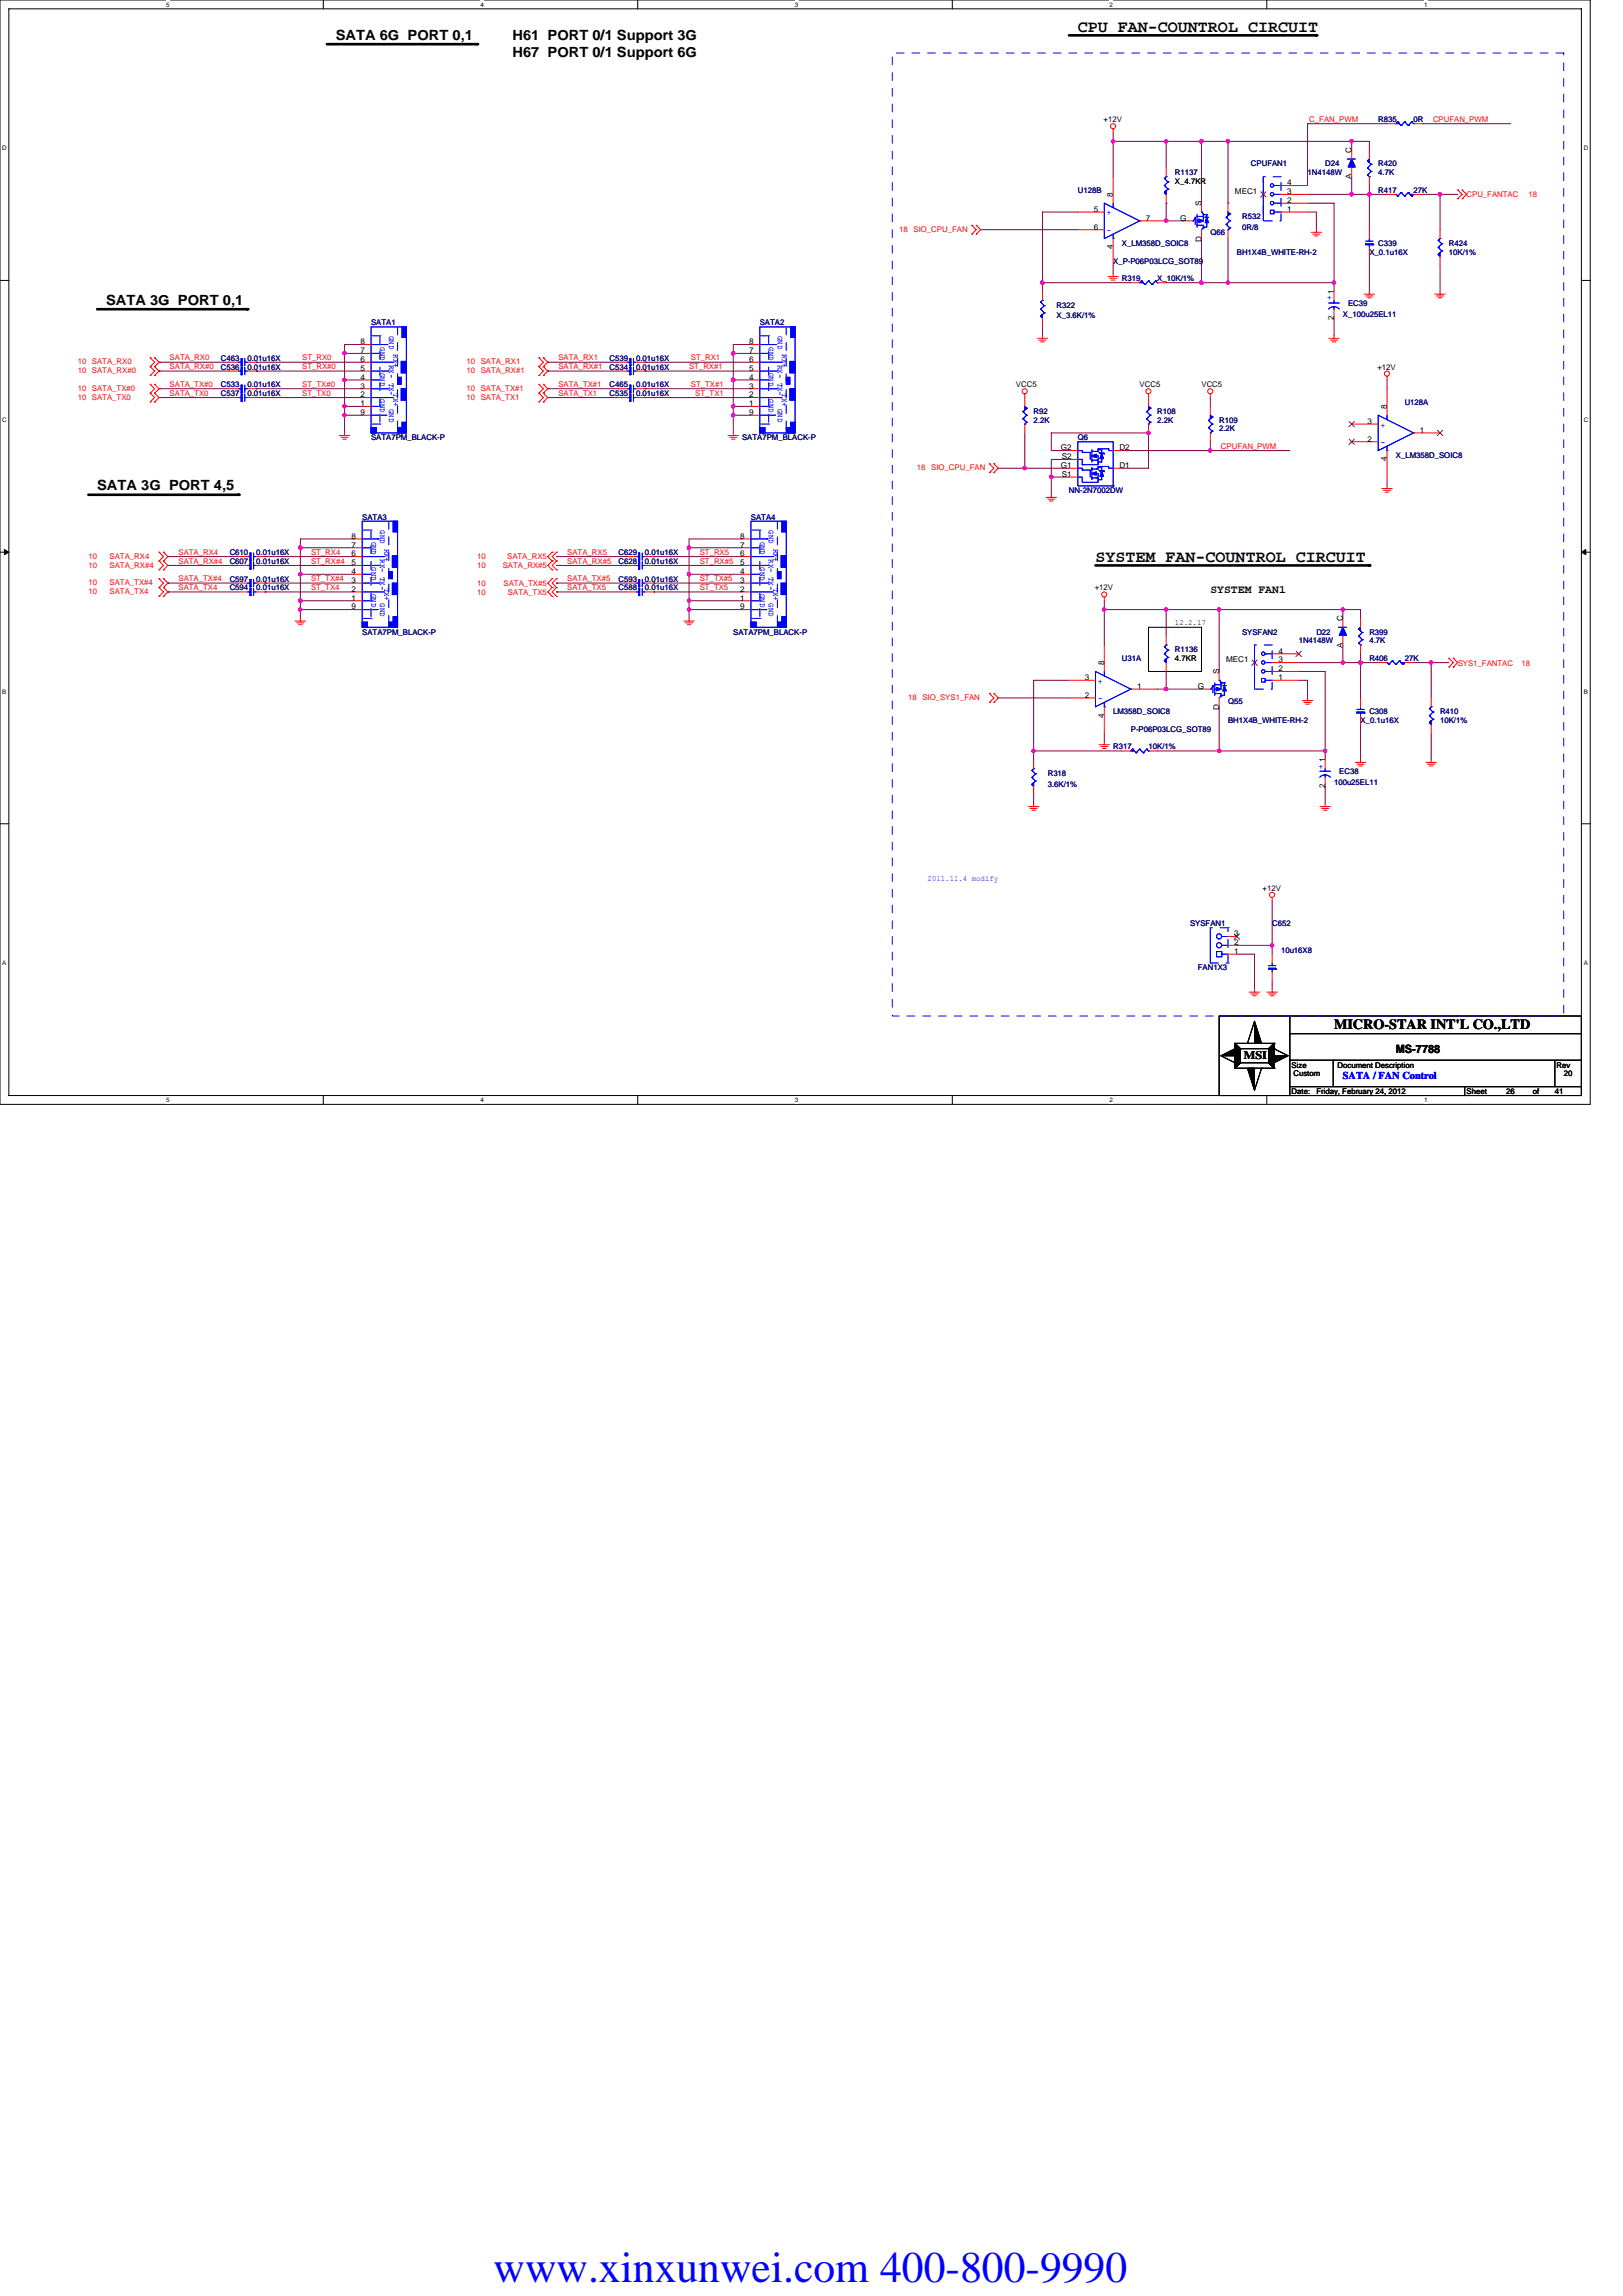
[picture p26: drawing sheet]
<svg xmlns="http://www.w3.org/2000/svg" width="210mm" height="297mm" viewBox="0 0 210 297" stroke-linecap="round" stroke-linejoin="round" font-family="sans-serif">
<defs><g id="words">
<text font-size="5.6" fill="#00f" x="63.9" y="295.3">www.xinxunwei.com 400-800-9990</text>
<g font-size="2.2">
<text x="139.4" y="4.1">CPU FAN-COUNTROL CIRCUIT</text>
<text x="141.7" y="72.7">SYSTEM FAN-COUNTROL CIRCUIT</text>
</g>
<g font-size="1.8">
<text x="43.4" y="5.1">SATA 6G PORT 0,1</text>
<text x="66.3" y="5.1">H61 PORT 0/1 Support 3G</text>
<text x="66.3" y="7.4">H67 PORT 0/1 Support 6G</text>
<text x="13.7" y="39.4">SATA 3G PORT 0,1</text>
<text x="12.6" y="63.4">SATA 3G PORT 4,5</text>
<text x="172.6" y="133.1">MICRO-STAR INT'L CO.,LTD</text>
</g>
<g font-size="1.5">
<text x="156.6" y="76.7">SYSTEM FAN1</text>
<text x="160.9" y="137">MSI</text>
<text x="180.6" y="136.2">MS-7788</text>
</g>
<text font-size="1.4" fill="#00f" x="173.7" y="139.6">SATA / FAN Control</text>
<g font-size="1">
<text x="142.8" y="15.8">+12V</text>
<text x="152" y="23.8">X_4.7KR</text>
<text x="166.5" y="24">4</text>
<text x="174.9" y="23.2" transform="rotate(-90 174.9 23.2)">A</text>
<text x="174.9" y="19.8" transform="rotate(-90 174.9 19.8)">C</text>
<text x="141.5" y="27.4">5</text>
<text x="141.5" y="29.7">6</text>
<text x="144" y="25.5" transform="rotate(-90 144 25.5)">8</text>
<text x="148.3" y="28.6">7</text>
<text x="152.7" y="28.6">G</text>
<text x="155.4" y="26.6" transform="rotate(-90 155.4 26.6)">S</text>
<text x="159.8" y="25.1">MEC1</text>
<text x="166.5" y="27.4">1</text>
<text x="166.5" y="26.3">2</text>
<text x="166.5" y="25.1">3</text>
<text x="144" y="32.3" transform="rotate(-90 144 32.3)">4</text>
<text x="155.4" y="31.3" transform="rotate(-90 155.4 31.3)">D</text>
<text x="172.6" y="41.4" transform="rotate(-90 172.6 41.4)">2</text>
<text x="46.6" y="48">5</text>
<text x="46.6" y="46.8">6</text>
<text x="46.6" y="45.7">7</text>
<text x="46.6" y="44.6">8</text>
<text x="96.9" y="48">5</text>
<text x="96.9" y="46.8">6</text>
<text x="96.9" y="45.7">7</text>
<text x="96.9" y="44.6">8</text>
<text x="178.2" y="47.8">+12V</text>
<text x="46.6" y="52.6">1</text>
<text x="46.6" y="51.4">2</text>
<text x="46.6" y="50.3">3</text>
<text x="46.6" y="49.1">4</text>
<text x="46.6" y="53.7">9</text>
<text x="96.9" y="52.6">1</text>
<text x="96.9" y="51.4">2</text>
<text x="96.9" y="50.3">3</text>
<text x="96.9" y="49.1">4</text>
<text x="96.9" y="53.7">9</text>
<text x="131.4" y="50.1">VCC5</text>
<text x="147.4" y="50.1">VCC5</text>
<text x="155.4" y="50.1">VCC5</text>
<text x="179.4" y="52.9" transform="rotate(-90 179.4 52.9)">8</text>
<text x="137.3" y="58.3">G2</text>
<text x="137.4" y="59.4">S2</text>
<text x="144.8" y="58.3">D2</text>
<text x="176.9" y="54.8">3</text>
<text x="176.9" y="57.1">2</text>
<text x="179.4" y="59.7" transform="rotate(-90 179.4 59.7)">4</text>
<text x="183.7" y="56">1</text>
<text x="137.3" y="60.6">G1</text>
<text x="137.4" y="61.7">S1</text>
<text x="144.8" y="60.6">D1</text>
<text x="45.5" y="72">6</text>
<text x="45.5" y="70.8">7</text>
<text x="45.5" y="69.7">8</text>
<text x="95.8" y="72">6</text>
<text x="95.8" y="70.8">7</text>
<text x="95.8" y="69.7">8</text>
<text x="45.5" y="77.7">1</text>
<text x="45.5" y="76.6">2</text>
<text x="45.5" y="75.4">3</text>
<text x="45.5" y="74.3">4</text>
<text x="45.5" y="73.1">5</text>
<text x="95.8" y="77.7">1</text>
<text x="95.8" y="76.6">2</text>
<text x="95.8" y="75.4">3</text>
<text x="95.8" y="74.3">4</text>
<text x="95.8" y="73.1">5</text>
<text x="141.6" y="76.4">+12V</text>
<text x="45.5" y="78.8">9</text>
<text x="95.8" y="78.8">9</text>
<text x="152" y="80.8">12.2.17</text>
<text x="173.7" y="83.8" transform="rotate(-90 173.7 83.8)">A</text>
<text x="173.7" y="80.3" transform="rotate(-90 173.7 80.3)">C</text>
<text x="140.4" y="88">3</text>
<text x="142.9" y="86.1" transform="rotate(-90 142.9 86.1)">8</text>
<text x="147.1" y="89.1">1</text>
<text x="152" y="85.5">4.7KR</text>
<text x="155" y="89.1">G</text>
<text x="157.7" y="87.2" transform="rotate(-90 157.7 87.2)">S</text>
<text x="158.6" y="85.7">MEC1</text>
<text x="165.4" y="88">1</text>
<text x="165.4" y="86.8">2</text>
<text x="165.4" y="85.7">3</text>
<text x="165.4" y="84.6">4</text>
<text x="140.4" y="90.3">2</text>
<text x="142.9" y="92.8" transform="rotate(-90 142.9 92.8)">4</text>
<text x="157.7" y="91.9" transform="rotate(-90 157.7 91.9)">D</text>
<text x="171.4" y="102" transform="rotate(-90 171.4 102)">2</text>
<text x="163.3" y="115.3">+12V</text>
<text x="159.7" y="123.4">1</text>
<text x="159.7" y="121.1">3</text>
<text x="159.7" y="122.3">2</text>
<text x="167.1" y="138.1">Size</text>
<text x="167.1" y="141.5">Date:</text>
<text x="167.3" y="139.3">Custom</text>
<text x="170.3" y="141.5">Friday, February 24, 2012</text>
<text x="173.1" y="138.1">Document Description</text>
<text x="189.7" y="141.5">Sheet</text>
<text x="194.9" y="141.5">26</text>
<text x="198.3" y="141.5">of</text>
<text x="201.2" y="141.5">41</text>
<text x="201.4" y="138.1">Rev</text>
<text x="202.3" y="139.3">20</text>
</g>
<g font-size="1" fill="#f00">
<text x="169.4" y="15.8">C_FAN_PWM</text>
<text x="185.4" y="15.8">CPUFAN_PWM</text>
<text x="116.4" y="30">18</text>
<text x="118.2" y="30">SIO_CPU_FAN</text>
<text x="189.7" y="25.5">CPU_FANTAC</text>
<text x="197.7" y="25.5">18</text>
<text x="10.1" y="47.1">10</text>
<text x="11.9" y="47.1">SATA_RX0</text>
<text x="21.9" y="46.6">SATA_RX0</text>
<text x="21.9" y="47.8">SATA_RX#0</text>
<text x="39.1" y="46.6">ST_RX0</text>
<text x="39.1" y="47.8">ST_RX#0</text>
<text x="60.3" y="47.1">10</text>
<text x="62.2" y="47.1">SATA_RX1</text>
<text x="72.2" y="47.8">SATA_RX#1</text>
<text x="72.2" y="46.6">SATA_RX1</text>
<text x="89.2" y="47.8">ST_RX#1</text>
<text x="89.4" y="46.6">ST_RX1</text>
<text x="10.1" y="50.6">10</text>
<text x="10.1" y="48.3">10</text>
<text x="10.1" y="51.7">10</text>
<text x="11.9" y="50.6">SATA_TX#0</text>
<text x="11.9" y="48.3">SATA_RX#0</text>
<text x="11.9" y="51.7">SATA_TX0</text>
<text x="21.9" y="50.1">SATA_TX#0</text>
<text x="21.9" y="51.2">SATA_TX0</text>
<text x="39.1" y="50.1">ST_TX#0</text>
<text x="39.1" y="51.2">ST_TX0</text>
<text x="60.3" y="50.6">10</text>
<text x="60.3" y="48.3">10</text>
<text x="60.3" y="51.7">10</text>
<text x="62.2" y="50.6">SATA_TX#1</text>
<text x="62.2" y="48.3">SATA_RX#1</text>
<text x="62.2" y="51.7">SATA_TX1</text>
<text x="72.2" y="50.1">SATA_TX#1</text>
<text x="72.2" y="51.2">SATA_TX1</text>
<text x="89.4" y="50.1">ST_TX#1</text>
<text x="90" y="51.2">ST_TX1</text>
<text x="158" y="58.1">CPUFAN_PWM</text>
<text x="118.6" y="60.9">18</text>
<text x="120.5" y="60.9">SIO_CPU_FAN</text>
<text x="23.1" y="71.8">SATA_RX4</text>
<text x="40.2" y="71.8">ST_RX4</text>
<text x="73.4" y="71.8">SATA_RX5</text>
<text x="90.5" y="71.8">ST_RX5</text>
<text x="11.4" y="76.9">10</text>
<text x="11.4" y="75.7">10</text>
<text x="11.4" y="73.4">10</text>
<text x="11.4" y="72.3">10</text>
<text x="14.2" y="76.9">SATA_TX4</text>
<text x="14.2" y="75.7">SATA_TX#4</text>
<text x="14.2" y="73.4">SATA_RX#4</text>
<text x="14.2" y="72.3">SATA_RX4</text>
<text x="23.1" y="76.3">SATA_TX4</text>
<text x="23.1" y="75.2">SATA_TX#4</text>
<text x="23.1" y="72.9">SATA_RX#4</text>
<text x="40.2" y="72.9">ST_RX#4</text>
<text x="40.2" y="75.2">ST_TX#4</text>
<text x="40.2" y="76.3">ST_TX4</text>
<text x="61.7" y="72.3">10</text>
<text x="61.7" y="77">10</text>
<text x="61.7" y="73.4">10</text>
<text x="61.7" y="75.8">10</text>
<text x="65" y="73.4">SATA_RX#5</text>
<text x="65.2" y="75.8">SATA_TX#5</text>
<text x="65.6" y="72.3">SATA_RX5</text>
<text x="65.7" y="77">SATA_TX5</text>
<text x="73.4" y="76.3">SATA_TX5</text>
<text x="73.4" y="72.9">SATA_RX#5</text>
<text x="73.4" y="75.2">SATA_TX#5</text>
<text x="90.5" y="76.3">ST_TX5</text>
<text x="90.5" y="72.9">ST_RX#5</text>
<text x="90.5" y="75.2">ST_TX#5</text>
<text x="188.6" y="86.1">SYS1_FANTAC</text>
<text x="196.8" y="86.1">18</text>
<text x="117.5" y="90.6">18</text>
<text x="119.3" y="90.6">SIO_SYS1_FAN</text>
</g>
<g font-size="1" fill="#000080">
<text x="178.3" y="15.8">R835</text>
<text x="182.9" y="15.8">0R</text>
<text x="152" y="22.7">R1137</text>
<text x="161.8" y="21.5">CPUFAN1</text>
<text x="169.2" y="22.7">1N4148W</text>
<text x="171.4" y="21.5">D24</text>
<text x="178.3" y="21.5">R420</text>
<text x="178.3" y="22.7">4.7K</text>
<text x="139.4" y="25">U128B</text>
<text x="160.7" y="28.4">R532</text>
<text x="160.7" y="29.8">0R/8</text>
<text x="178.3" y="25">R417</text>
<text x="182.9" y="25">27K</text>
<text x="144" y="34.1">X_P-P06P03LCG_SOT89</text>
<text x="145.2" y="31.8">X_LM358D_SOIC8</text>
<text x="156.6" y="30.4">Q66</text>
<text x="160" y="33">BH1X4B_WHITE-RH-2</text>
<text x="177.2" y="33">X_0.1u16X</text>
<text x="178.3" y="31.8">C339</text>
<text x="187.5" y="31.8">R424</text>
<text x="187.5" y="33">10K/1%</text>
<text x="136.7" y="39.8">R322</text>
<text x="136.7" y="41.2">X_3.6K/1%</text>
<text x="145.2" y="36.4">R319</text>
<text x="149.7" y="36.4">X_10K/1%</text>
<text x="173.7" y="41">X_100u25EL11</text>
<text x="174.4" y="39.6">EC39</text>
<text x="28.6" y="47.8">C536</text>
<text x="28.6" y="46.7">C463</text>
<text x="32" y="47.8">0.01u16X</text>
<text x="32" y="46.7">0.01u16X</text>
<text x="48" y="42.1">SATA1</text>
<text x="78.9" y="47.8">C534</text>
<text x="78.9" y="46.7">C539</text>
<text x="82.3" y="47.8">0.01u16X</text>
<text x="82.3" y="46.7">0.01u16X</text>
<text x="98.3" y="42.1">SATA2</text>
<text x="28.6" y="50.1">C533</text>
<text x="28.6" y="51.2">C537</text>
<text x="32" y="50.1">0.01u16X</text>
<text x="32" y="51.2">0.01u16X</text>
<text x="78.9" y="50.1">C465</text>
<text x="78.9" y="51.2">C535</text>
<text x="82.3" y="50.1">0.01u16X</text>
<text x="82.3" y="51.2">0.01u16X</text>
<text x="133.7" y="53.5">R92</text>
<text x="149.7" y="53.5">R108</text>
<text x="181.7" y="52.4">U128A</text>
<text x="48" y="57">SATA7PM_BLACK-P</text>
<text x="96" y="57">SATA7PM_BLACK-P</text>
<text x="133.7" y="54.7">2.2K</text>
<text x="139.4" y="57">Q6</text>
<text x="149.7" y="54.7">2.2K</text>
<text x="157.7" y="54.7">R109</text>
<text x="157.7" y="55.8">2.2K</text>
<text x="180.6" y="59.2">X_LM358D_SOIC8</text>
<text x="138.3" y="63.8">NN-2N7002DW</text>
<text x="29.7" y="71.8">C610</text>
<text x="33.1" y="71.8">0.01u16X</text>
<text x="46.9" y="67.2">SATA3</text>
<text x="80" y="71.8">C629</text>
<text x="83.4" y="71.8">0.01u16X</text>
<text x="97.2" y="67.2">SATA4</text>
<text x="29.7" y="75.2">C597</text>
<text x="29.7" y="73">C607</text>
<text x="29.7" y="76.4">C594</text>
<text x="33.1" y="75.2">0.01u16X</text>
<text x="33.1" y="73">0.01u16X</text>
<text x="33.1" y="76.4">0.01u16X</text>
<text x="80" y="73">C628</text>
<text x="80" y="75.2">C593</text>
<text x="80" y="76.4">C588</text>
<text x="83.4" y="73">0.01u16X</text>
<text x="83.4" y="75.2">0.01u16X</text>
<text x="83.4" y="76.4">0.01u16X</text>
<text x="46.9" y="82.1">SATA7PM_BLACK-P</text>
<text x="94.9" y="82.1">SATA7PM_BLACK-P</text>
<text x="160.7" y="82.1">SYSFAN2</text>
<text x="168" y="83.2">1N4148W</text>
<text x="170.3" y="82.1">D22</text>
<text x="177.2" y="82.1">R399</text>
<text x="177.2" y="83.2">4.7K</text>
<text x="145.2" y="85.5">U31A</text>
<text x="152" y="84.4">R1136</text>
<text x="177.2" y="85.5">R406</text>
<text x="181.7" y="85.5">27K</text>
<text x="144" y="92.4">LM358D_SOIC8</text>
<text x="146.3" y="94.7">P-P06P03LCG_SOT89</text>
<text x="158.9" y="93.5">BH1X4B_WHITE-RH-2</text>
<text x="158.9" y="91">Q55</text>
<text x="176" y="93.5">X_0.1u16X</text>
<text x="177.2" y="92.4">C308</text>
<text x="186.3" y="92.4">R410</text>
<text x="186.3" y="93.5">10K/1%</text>
<text x="135.6" y="100.4">R318</text>
<text x="135.6" y="101.8">3.6K/1%</text>
<text x="144" y="97">R317</text>
<text x="148.6" y="97">10K/1%</text>
<text x="172.6" y="101.5">100u25EL11</text>
<text x="173.3" y="100.2">EC38</text>
<text x="154" y="119.8">SYSFAN1</text>
<text x="164.6" y="119.8">C652</text>
<text x="155" y="125.5">FAN1X3</text>
<text x="165.7" y="123.3">10u16X8</text>
</g>
<g font-size="1" fill="#00f">
<text x="143.2" y="27.9">+</text>
<text x="143.2" y="30.2">-</text>
<text x="172.3" y="38.9" transform="rotate(-90 172.3 38.9)">+ 1</text>
<text x="49.2" y="44.9" transform="rotate(90 49.2 44.9)">GND</text>
<text x="50.3" y="43.4" transform="rotate(90 50.3 43.4)">GND</text>
<text x="50.3" y="47.2" transform="rotate(90 50.3 47.2)">RX- TX-</text>
<text x="50.9" y="45.8" transform="rotate(90 50.9 45.8)">RX+</text>
<text x="99.5" y="44.9" transform="rotate(90 99.5 44.9)">GND</text>
<text x="100.6" y="43.4" transform="rotate(90 100.6 43.4)">GND</text>
<text x="100.6" y="47.2" transform="rotate(90 100.6 47.2)">RX- TX-</text>
<text x="101.2" y="45.8" transform="rotate(90 101.2 45.8)">RX+</text>
<text x="49.2" y="48.2" transform="rotate(90 49.2 48.2)">GND</text>
<text x="49.2" y="51.7" transform="rotate(90 49.2 51.7)">GND</text>
<text x="50.3" y="52.9" transform="rotate(90 50.3 52.9)">GND</text>
<text x="50.9" y="50.9" transform="rotate(90 50.9 50.9)">TX+</text>
<text x="99.5" y="48.2" transform="rotate(90 99.5 48.2)">GND</text>
<text x="99.5" y="51.7" transform="rotate(90 99.5 51.7)">GND</text>
<text x="100.6" y="52.9" transform="rotate(90 100.6 52.9)">GND</text>
<text x="101.2" y="50.9" transform="rotate(90 101.2 50.9)">TX+</text>
<text x="178.6" y="55.3">+</text>
<text x="178.6" y="57.6">-</text>
<text x="48" y="70.1" transform="rotate(90 48 70.1)">GND</text>
<text x="49.2" y="68.6" transform="rotate(90 49.2 68.6)">GND</text>
<text x="49.8" y="71" transform="rotate(90 49.8 71)">RX+</text>
<text x="98.3" y="70.1" transform="rotate(90 98.3 70.1)">GND</text>
<text x="99.5" y="68.6" transform="rotate(90 99.5 68.6)">GND</text>
<text x="100.1" y="71" transform="rotate(90 100.1 71)">RX+</text>
<text x="48" y="73.4" transform="rotate(90 48 73.4)">GND</text>
<text x="48" y="76.8" transform="rotate(90 48 76.8)">GND</text>
<text x="49.2" y="72.3" transform="rotate(90 49.2 72.3)">RX- TX-</text>
<text x="49.8" y="76" transform="rotate(90 49.8 76)">TX+</text>
<text x="98.3" y="73.4" transform="rotate(90 98.3 73.4)">GND</text>
<text x="98.3" y="76.8" transform="rotate(90 98.3 76.8)">GND</text>
<text x="99.5" y="72.3" transform="rotate(90 99.5 72.3)">RX- TX-</text>
<text x="100.1" y="76" transform="rotate(90 100.1 76)">TX+</text>
<text x="49.2" y="78.1" transform="rotate(90 49.2 78.1)">GND</text>
<text x="99.5" y="78.1" transform="rotate(90 99.5 78.1)">GND</text>
<text x="142.1" y="88.5">+</text>
<text x="142.1" y="90.7">-</text>
<text x="171.2" y="99.4" transform="rotate(-90 171.2 99.4)">+ 1</text>
<text x="120" y="113.9">2011.11.4 modify</text>
</g>
<g font-size=".8">
<text x="21.5" y=".8">5</text>
<text x="62.2" y=".8">4</text>
<text x="102.8" y=".8">3</text>
<text x="143.6" y=".8">2</text>
<text x="184.2" y=".8">1</text>
<text x=".3" y="19.4">D</text>
<text x="204.9" y="19.4">D</text>
<text x=".3" y="54.6">C</text>
<text x="204.9" y="54.6">C</text>
<text x=".3" y="89.7">B</text>
<text x="204.9" y="89.7">B</text>
<text x=".3" y="124.9">A</text>
<text x="204.9" y="124.9">A</text>
<text x="21.5" y="142.6">5</text>
<text x="62.2" y="142.6">4</text>
<text x="102.8" y="142.6">3</text>
<text x="143.6" y="142.6">2</text>
<text x="184.2" y="142.6">1</text>
</g>
</g></defs>
<path d="M0 0h205.7v142.9h-205.7zM1.1 1.1h203.5v140.6h-203.5z" fill="none" stroke="#000" stroke-width=".13"/>
<g fill="#fff">
<path d="M21.5 .1h.4v.9h-.4z"/>
<path d="M21.5 141.9h.4v.9h-.4z"/>
</g>
<path d="M41.8 0v1.1M41.8 141.7v1.2" fill="none" stroke="#000" stroke-width=".13"/>
<g fill="#fff">
<path d="M62.2 .1h.4v.9h-.4z"/>
<path d="M62.2 141.9h.4v.9h-.4z"/>
</g>
<path d="M82.5 0v1.1M82.5 141.7v1.2" fill="none" stroke="#000" stroke-width=".13"/>
<g fill="#fff">
<path d="M102.8 .1h.5v.9h-.5z"/>
<path d="M102.8 141.9h.5v.9h-.5z"/>
</g>
<path d="M123.2 0v1.1M123.2 141.7v1.2" fill="none" stroke="#000" stroke-width=".13"/>
<g fill="#fff">
<path d="M143.6 .1h.4v.9h-.4z"/>
<path d="M143.6 141.9h.4v.9h-.4z"/>
</g>
<path d="M163.9 0v1.1M163.9 141.7v1.2" fill="none" stroke="#000" stroke-width=".13"/>
<g fill="#fff">
<path d="M184.2 .1h.5v.9h-.5z"/>
<path d="M184.2 141.9h.5v.9h-.5z"/>
<path d="M.3 18.7h.6v.9h-.6z"/>
<path d="M204.9 18.7h.6v.9h-.6z"/>
<path d="M.3 53.8h.6v1h-.6z"/>
<path d="M204.9 53.8h.6v1h-.6z"/>
</g>
<path d="M0 36.3h1.1M204.6 36.3h1.1" fill="none" stroke="#000" stroke-width=".13"/>
<g fill="#fff">
<path d="M.3 89h.5v.9h-.5z"/>
<path d="M204.9 89h.5v.9h-.5z"/>
</g>
<path d="M0 71.4h1.1M204.6 71.4h1.1" fill="none" stroke="#000" stroke-width=".13"/>
<path d="M.6 71.1l.5 .3-.5 .4zM204.6 71.4l.6-.3v.7z" fill="#000" stroke="#000" stroke-width=".13"/>
<g fill="#fff">
<path d="M.3 124.1h.5v1h-.5z"/>
<path d="M204.9 124.1h.5v1h-.5z"/>
</g>
<g fill="none" stroke="#000" stroke-width=".13">
<path d="M148.6 81.2h6.8v5.7h-6.8zM0 106.6h1.1M204.6 106.6h1.1M157.7 131.4h46.9v10.3h-46.9zM158 136.6l1.8 .9M159.8 137.5h.1M159.8 138.2h.1M159.8 135h5v3.2h-5zM159.8 135l.7 .7M160.5 135.7h3.6v1.8h-3.6zM160.5 137.5l-.7 .7M160.5 135.7h.1"/>
<path d="M161.4 135h.1M162.3 132.1l-.9 2.9M163.2 138.2h.1M163.2 138.2l-.9 2.9M164.1 137.5l.7 .7M164.8 138.2h.1M164.8 135h.1M164.8 135.7h.1M164.8 135l-.7 .7M164.8 135.7l1.8 .9M166.9 133.7h37.7M166.9 137.2h37.7"/>
<path d="M166.9 131.4v10.3M172.5 137.2v3.4M201.2 137.2v3.4M166.9 141.7h.1M166.9 140.6h37.7M189.5 141.7h.1M189.5 140.6v1.1"/>
</g>
<g fill="none" stroke="#800040" stroke-width=".13">
<path d="M144 17.1v1.2M144 18.3v4.6M144 18.3h6.9v3.4M144 18.3h.1M150.9 18.3h.1M150.9 18.3h8M155.4 18.3h.1M155.4 18.3v8M158.9 18.3v8M158.9 18.3h16M169.2 16h.1M169.2 16v8"/>
<path d="M169.2 16h10.3M174.9 18.3h.1M174.9 18.3v1.1M174.9 18.3h2.3v1.1M184 16h.1M184 16h11.5M126.9 29.7h12.5M134.9 36.6h.1M134.9 36.6v1.1M134.9 36.6h11.4M139.4 27.4h-4.5v9.2M144 34.3v1.1"/>
<path d="M150.9 26.3v2.3h2.3M150.9 26.3h.1M150.9 36.6h4.5M155.4 36.6h.1M155.4 30.9v5.7M158.9 26.3h.1M158.9 30.9v5.7h-3.5M158.9 36.6h.1M158.9 36.6h13.7M169.2 26.3h3.4v10.3M169.2 27.4h1.1v2.3M169.2 25.1h5.7"/>
<path d="M172.6 36.6v1.1M174.9 22.9v2.2M174.9 25.1h.1M174.9 25.1h4.6M177.2 25.1h.1M177.2 25.1v4.6M177.2 33.1v4.6M177.2 24v1.1M184 25.1h2.3M186.3 34.3v3.4M186.3 25.1v4.6M186.3 25.1h.1"/>
<path d="M186.3 25.1h2.3M20.6 46.9h.1M20.6 50.3h.1M20.6 48h.1M20.6 51.4h.1M20.6 46.9h9.1M20.6 50.3h9.1M20.6 48h9.1M20.6 51.4h9.1M33.1 50.3h.1M33.1 48h.1M33.1 51.4h.1"/>
<path d="M33.1 50.3h13.8M33.1 48h13.8M33.1 51.4h13.8M33.1 46.9h.1M33.1 46.9h13.8M44.6 53.7h.1M44.6 53.7h2.3M44.6 52.6h2.3M44.6 45.7h2.3M44.6 45.7h.1M44.6 45.7v8M44.6 49.1h2.3"/>
<path d="M44.6 49.1h.1M44.6 53.7v2.3M44.6 52.6h.1M46.9 44.6h-2.3v1.1M70.9 48h.1M70.9 48h9.1M70.9 50.3h.1M70.9 51.4h.1M70.9 46.9h.1M70.9 46.9h9.1M70.9 50.3h9.1M70.9 51.4h9.1"/>
<path d="M83.4 50.3h.1M83.4 48h.1M83.4 51.4h.1M83.4 46.9h.1M83.4 46.9h13.8M83.4 50.3h13.8M83.4 48h13.8M83.4 51.4h13.8M94.9 45.7h2.3M94.9 52.6h2.3M94.9 53.7h.1M94.9 49.1h2.3"/>
<path d="M94.9 49.1h.1M94.9 53.7h2.3M94.9 45.7h.1M94.9 52.6h.1M94.9 45.7v10.3M97.2 44.6h-2.3v1.1M132.6 56v4.6M134.9 42.3v1.1M138.3 59.4h-2.3v2.3M148.6 56h-12.6v2.3h2.3M148.6 56v4.6h-3.4M148.6 56h.1"/>
<path d="M156.6 57.2v1.1h-11.4M156.6 51.4v1.2M156.6 58.3h.1M156.6 58.3h10.3M172.6 41.1v2.3M179.5 49.1v1.2M21.7 76.6h.1M21.7 75.4h.1M21.7 72h.1M21.7 73.2h.1M21.7 76.6h9.2M21.7 73.2h9.2"/>
<path d="M21.7 75.4h9.2M21.7 72h9.2M34.3 72h.1M34.3 73.2h.1M34.3 75.4h.1M34.3 76.6h.1M34.3 76.6h11.4M34.3 73.2h11.4M34.3 75.4h11.4M34.3 72h11.4M38.9 77.7h.1M38.9 70.9h.1"/>
<path d="M38.9 74.3h.1M38.9 78.9v1.1M38.9 77.7h6.8M38.9 74.3h6.8M38.9 70.9h6.8M38.9 70.9v8M38.9 78.9h.1M38.9 78.9h6.8M45.7 69.7h-6.8v1.2M72 76.6h.1M72 73.2h.1M72 75.4h.1"/>
<path d="M72 72h.1M72 76.6h9.2M72 73.2h9.2M72 75.4h9.2M72 72h9.2M84.6 76.6h.1M84.6 73.2h.1M84.6 75.4h.1M84.6 72h.1M84.6 76.6h11.4M84.6 73.2h11.4M84.6 75.4h11.4"/>
<path d="M84.6 72h11.4M89.2 70.9h.1M89.2 70.9v9.1M89.2 77.7h.1M89.2 78.9h.1M89.2 74.3h.1M89.2 77.7h6.8M89.2 74.3h6.8M89.2 70.9h6.8M89.2 78.9h6.8M96 69.7h-6.8v1.2M129.2 60.6h3.4"/>
<path d="M132.6 60.6h.1M132.6 60.6h5.7M136 61.7v2.3M136 61.7h.1M136 61.7h2.3M142.9 78.9h33.1v1.1M142.9 78.9h.1M142.9 77.7v1.2M142.9 78.9v4.5M150.9 78.9v3.4M150.9 78.9h.1M157.7 78.9v8"/>
<path d="M157.7 78.9h.1M173.7 78.9h.1M173.7 78.9v1.1M179.5 61.7v1.2M129.2 90.3h9.1M133.7 97.2h.1M133.7 97.2v1.1M133.7 97.2h11.5M138.3 88h-4.6v9.2M142.9 94.9v1.1M149.7 97.2h8M150.9 86.9v2.3h-1.2"/>
<path d="M150.9 89.2h.1M150.9 89.2h4.5M157.7 91.4v5.8M157.7 97.2h.1M157.7 97.2h13.8M168 86.9h3.5l-.1 10.3M168 88h1.2v2.3M168 85.7h5.7M171.4 97.2v1.1M173.7 83.4v2.3M173.7 85.7h.1M176 85.7h.1"/>
<path d="M176 85.7v4.6M176 93.7v4.6M176 84.6v1.1M178.3 85.7h-4.6M182.9 85.7h2.3M185.2 94.9v3.4M185.2 85.7v4.6M185.2 85.7h.1M185.2 85.7h2.3M133.7 102.9v1.1M164.6 116.6v5.7M171.4 101.7v2.3"/>
<path d="M160 123.4h2.3v4.6M160 122.3h4.6M164.6 122.3h.1M164.6 122.3v1.1M164.6 126.9v1.1"/>
</g>
<g fill="#f0f" stroke="#f0f" stroke-width=".13">
<circle cx="133.7" cy="97.1" r=".22"/>
<circle cx="171.4" cy="97.1" r=".22"/>
<circle cx="157.7" cy="97.1" r=".22"/>
<circle cx="185.2" cy="85.7" r=".22"/>
<circle cx="157.7" cy="78.9" r=".22"/>
<circle cx="173.7" cy="78.9" r=".22"/>
<circle cx="150.9" cy="89.1" r=".22"/>
<circle cx="150.9" cy="78.9" r=".22"/>
<circle cx="176" cy="85.7" r=".22"/>
<circle cx="173.7" cy="85.7" r=".22"/>
<circle cx="156.6" cy="58.3" r=".22"/>
<circle cx="148.6" cy="56" r=".22"/>
<circle cx="132.6" cy="60.6" r=".22"/>
<circle cx="136" cy="61.7" r=".22"/>
<circle cx="164.6" cy="122.3" r=".22"/>
<circle cx="134.9" cy="36.6" r=".22"/>
<circle cx="172.6" cy="36.6" r=".22"/>
<circle cx="158.9" cy="36.6" r=".22"/>
<circle cx="186.3" cy="25.1" r=".22"/>
<circle cx="174.9" cy="18.3" r=".22"/>
<circle cx="155.4" cy="18.3" r=".22"/>
<circle cx="150.9" cy="18.3" r=".22"/>
<circle cx="177.2" cy="25.1" r=".22"/>
<circle cx="174.9" cy="25.1" r=".22"/>
<circle cx="158.9" cy="18.3" r=".22"/>
<circle cx="155.4" cy="36.6" r=".22"/>
<circle cx="44.6" cy="53.7" r=".22"/>
<circle cx="94.9" cy="49.1" r=".22"/>
<circle cx="94.9" cy="45.7" r=".22"/>
<circle cx="89.1" cy="70.9" r=".22"/>
<circle cx="89.1" cy="77.7" r=".22"/>
<circle cx="89.1" cy="78.9" r=".22"/>
<circle cx="89.1" cy="74.3" r=".22"/>
<circle cx="44.6" cy="49.1" r=".22"/>
<circle cx="44.6" cy="52.6" r=".22"/>
<circle cx="44.6" cy="45.7" r=".22"/>
<circle cx="38.9" cy="70.9" r=".22"/>
<circle cx="38.9" cy="77.7" r=".22"/>
<circle cx="38.9" cy="74.3" r=".22"/>
<circle cx="38.9" cy="78.9" r=".22"/>
<circle cx="94.9" cy="52.6" r=".22"/>
<circle cx="94.9" cy="53.7" r=".22"/>
<circle cx="142.9" cy="78.9" r=".22"/>
<circle cx="144" cy="18.3" r=".22"/>
<circle cx="150.9" cy="28.6" r=".22"/>
</g>
<g fill="none" stroke="#f00" stroke-width=".13">
<path d="M144 16.7v.4M174.9 19.4v1.2M177.2 19.4v1.2M179.5 16h1.1M182.9 16h1.1M125.7 29.1h.1M125.7 30.3h.1M125.7 29.1l.6 .6-.6 .6M126.3 30.3h.1M126.3 29.1h.1M126.3 29.1l.6 .6-.6 .6M134.9 37.7v1.2"/>
<path d="M139.4 27.4h3.5M139.4 29.7h3.5M143.3 35.8h1.4M143.6 36h.9M143.8 36.2h.5M144 35.4v.4M144 22.9v3.4M144 30.9v3.4M146.3 36.6h1.1M147.4 28.6h3.5M149.7 36.6h1.2M150.9 21.7v1.2"/>
<path d="M150.9 25.1v1.2M153.2 28.6h1.1M155.4 26.3v1.1M155.4 29.7v1.2M158.9 26.3v1.1M158.9 29.7v1.2M163.4 25.1h.1M165.7 27.4h3.5M165.7 26.3h3.5M165.7 25.1h3.5M165.7 24h3.5M169.6 30.1h1.4"/>
<path d="M169.8 30.3h1M170.1 30.5h.4M170.3 29.7v.4M172.6 37.7v1.2M174.9 21.7v1.2M176.5 38.1h1.3M176.7 38.3h.9M176.9 38.5h.5M177.2 37.7v.4M177.2 22.9v1.1M177.2 29.7v1.2M177.2 32v1.1"/>
<path d="M179.5 25.1h1.1M182.9 25.1h1.1M185.6 38.1h1.4M185.8 38.3h1M186.1 38.5h.4M186.3 37.7v.4M186.3 29.7v1.2M186.3 33.1v1.2M188.6 24.6h.1M188.6 25.7h.1M188.6 24.6l.6 .5-.6 .6M189.2 24.6h.1"/>
<path d="M189.2 25.7h.1M189.2 24.6l.5 .5-.5 .6M19.4 46.3h.1M19.4 47.4h.1M19.4 49.7h.1M19.4 50.9h.1M19.4 48.6h.1M19.4 52h.1M19.4 46.3l.6 .6-.6 .5M19.4 49.7l.6 .6-.6 .6M19.4 47.4l.6 .6-.6 .6M19.4 50.9l.6 .5-.6 .6"/>
<path d="M20 47.4h.1M20 46.3h.1M20 50.9h.1M20 49.7h.1M20 48.6h.1M20 52h.1M20 46.3l.6 .6-.6 .5M20 49.7l.6 .6-.6 .6M20 47.4l.6 .6-.6 .6M20 50.9l.6 .5-.6 .6M29.7 50.3h1.2M29.7 48h1.2"/>
<path d="M29.7 51.4h1.2M29.7 46.9h1.2M32 50.3h1.1M32 48h1.1M32 51.4h1.1M32 46.9h1.1M43.9 56.3h1.4M44.1 56.6h.9M44.3 56.8h.5M44.6 56v.3M46.9 50.3h1.1M46.9 48h1.1"/>
<path d="M46.9 51.4h1.1M46.9 46.9h1.1M46.9 52.6h1.1M46.9 49.1h1.1M46.9 45.7h1.1M46.9 53.7h1.1M46.9 44.6h1.1M69.7 49.7h.1M69.7 50.9h.1M69.7 47.4h.1M69.7 48.6h.1M69.7 52h.1"/>
<path d="M69.7 46.3h.1M69.7 49.7l.6 .6-.6 .6M69.7 47.4l.6 .6-.6 .6M69.7 50.9l.6 .5-.6 .6M69.7 46.3l.6 .6-.6 .5M70.3 50.9h.1M70.3 49.7h.1M70.3 48.6h.1M70.3 47.4h.1M70.3 52h.1M70.3 46.3h.1M70.3 49.7l.6 .6-.6 .6"/>
<path d="M70.3 47.4l.6 .6-.6 .6M70.3 50.9l.6 .5-.6 .6M70.3 46.3l.6 .6-.6 .5M80 50.3h1.2M80 48h1.2M80 51.4h1.2M80 46.9h1.2M82.3 50.3h1.1M82.3 48h1.1M82.3 51.4h1.1M82.3 46.9h1.1M94.2 56.3h1.3"/>
<path d="M94.4 56.6h.9M94.6 56.8h.5M94.9 56v.3M97.2 50.3h1.1M97.2 48h1.1M97.2 51.4h1.1M97.2 46.9h1.1M97.2 52.6h1.1M97.2 49.1h1.1M97.2 45.7h1.1M97.2 53.7h1.1M97.2 44.6h1.1"/>
<path d="M132.6 54.9v1.1M132.6 51v1.6M134.2 43.8h1.4M134.4 44h.9M134.6 44.2h.5M134.9 43.4v.4M134.9 41.1v1.2M138.3 58.3h1.1M138.3 59.4h1.1M144 58.3h1.2M148.6 51v1.6M148.6 54.9v1.1"/>
<path d="M156.6 51v.4M156.6 52.6v1.1M156.6 56v1.2M171.9 43.8h1.4M172.1 44h1M172.4 44.2h.4M172.6 43.4v.4M172.6 40v1.1M174.9 54.9h3.4M174.9 57.1h3.4M179.5 48.7v.4M179.5 50.3v3.4"/>
<path d="M179.5 58.3v3.4M182.9 56h3.4M20.6 76h.1M20.6 77.2h.1M20.6 74.9h.1M20.6 72.6h.1M20.6 73.7h.1M20.6 71.4h.1M20.6 76l.5 .6-.5 .6M20.6 74.9l.5 .5-.5 .6M20.6 72.6l.5 .6-.5 .5M20.6 71.4l.5 .6-.5 .6"/>
<path d="M21.1 77.2h.1M21.1 76h.1M21.1 74.9h.1M21.1 73.7h.1M21.1 72.6h.1M21.1 71.4h.1M21.1 76l.6 .6-.6 .6M21.1 74.9l.6 .5-.6 .6M21.1 72.6l.6 .6-.6 .5M21.1 71.4l.6 .6-.6 .6M30.9 73.2h1.1M30.9 75.4h1.1"/>
<path d="M30.9 76.6h1.1M30.9 72h1.1M33.1 73.2h1.2M33.1 75.4h1.2M33.1 76.6h1.2M33.1 72h1.2M45.7 73.2h1.2M45.7 75.4h1.2M45.7 77.7h1.2M45.7 76.6h1.2M45.7 74.3h1.2M45.7 72h1.2"/>
<path d="M45.7 70.9h1.2M45.7 78.9h1.2M45.7 69.7h1.2M71.4 76h.1M71.4 77.2h.1M71.4 72.6h.1M71.4 73.7h.1M71.4 74.9h.1M71.4 71.4h.1M71.4 76l-.5 .6 .5 .6M71.4 72.6l-.5 .6 .5 .5M71.4 74.9l-.5 .5 .5 .6"/>
<path d="M71.4 71.4l-.5 .6 .5 .6M72 76h.1M72 77.2h.1M72 72.6h.1M72 73.7h.1M72 74.9h.1M72 71.4h.1M72 76l-.6 .6 .6 .6M72 72.6l-.6 .6 .6 .5M72 74.9l-.6 .5 .6 .6M72 71.4l-.6 .6 .6 .6M81.2 73.2h1.1"/>
<path d="M81.2 75.4h1.1M81.2 76.6h1.1M81.2 72h1.1M83.4 73.2h1.2M83.4 75.4h1.2M83.4 76.6h1.2M83.4 72h1.2M96 73.2h1.2M96 75.4h1.2M96 77.7h1.2M96 76.6h1.2M96 74.3h1.2"/>
<path d="M96 72h1.2M96 70.9h1.2M96 78.9h1.2M96 69.7h1.2M128 60h.1M128 61.2h.1M128 60l.6 .6-.6 .6M128.6 61.2h.1M128.6 60h.1M128.6 60l.6 .6-.6 .6M135.3 64.3h1.4M135.6 64.6h.9"/>
<path d="M135.8 64.8h.4M136 64v.3M138.3 60.6h1.1M138.3 61.7h1.1M142.9 77.3v.4M144 60.6h1.2M178.8 63.2h1.3M179 63.4h.9M179.2 63.7h.5M179.5 62.9v.3M38.2 80.3h1.3M38.4 80.6h.9"/>
<path d="M38.6 80.8h.5M38.9 80v.3M88.5 80.3h1.3M88.7 80.6h.9M88.9 80.8h.5M89.2 80v.3M128 89.7h.1M128 90.9h.1M128 89.7l.6 .6-.6 .6M128.6 90.9h.1M128.6 89.7h.1M128.6 89.7l.6 .6-.6 .6"/>
<path d="M133.7 98.3v1.1M138.3 88h3.4M138.3 90.3h3.4M142.2 96.4h1.4M142.4 96.6h.9M142.6 96.8h.5M142.9 96v.4M142.9 83.4v3.5M142.9 91.4v3.5M145.2 97.2h1.1M146.3 89.2h3.4M148.6 97.2h1.1"/>
<path d="M150.9 82.3v1.1M150.9 85.7v1.2M155.4 89.2h1.2M157.7 86.9v1.1M157.7 90.3v1.1M162.3 85.7h.1M164.6 85.7h3.4M164.6 88h3.4M164.6 86.9h3.4M164.6 84.6h3.4M168.5 90.6h1.3M168.7 90.9h.9"/>
<path d="M168.9 91.1h.5M169.2 90.3v.3M171.4 98.3v1.1M173.7 80v1.2M173.7 82.3v1.1M175.3 98.6h1.4M175.6 98.9h.9M175.8 99.1h.5M176 80v1.2M176 83.4v1.2M176 90.3v1.1M176 92.6v1.1"/>
<path d="M176 98.3v.3M178.3 85.7h1.2M181.7 85.7h1.2M184.5 98.6h1.3M184.7 98.9h.9M184.9 99.1h.5M185.2 98.3v.3M185.2 90.3v1.1M185.2 93.7v1.2M187.5 85.2h.1M187.5 86.3h.1M187.5 85.2l.5 .5-.5 .6"/>
<path d="M188 85.2h.1M188 86.3h.1M188 85.2l.6 .5-.6 .6M133.1 104.4h1.3M133.3 104.6h.9M133.5 104.8h.5M133.7 101.7v1.2M133.7 104v.4M164.6 116.1v.5M170.8 104.4h1.3M171 104.6h.9M171.2 104.8h.5"/>
<path d="M171.4 104v.4M171.4 100.6v1.1M158.9 123.4h1.1M158.9 121.2h1.1M158.9 122.3h1.1M161.6 128.4h1.4M161.8 128.6h1M162.1 128.8h.4M162.3 128v.4M163.9 128.4h1.4M164.1 128.6h1M164.4 128.8h.4"/>
<path d="M164.6 128v.4M164.6 123.4v1.2M164.6 125.7v1.2"/>
<circle cx="144" cy="16.3" r=".33"/>
<circle cx="132.6" cy="50.6" r=".33"/>
<circle cx="148.6" cy="50.6" r=".33"/>
<circle cx="156.6" cy="50.6" r=".33"/>
<circle cx="179.4" cy="48.3" r=".33"/>
<circle cx="142.9" cy="76.9" r=".33"/>
<circle cx="164.6" cy="115.8" r=".33"/>
</g>
<g fill="#000" stroke="#000" stroke-width=".13">
<path d="M158 136.6l1.8-.9v.9zM162.3 132.1l.9 2.9h-.9zM164.8 136.6h1.8l-1.8 .9zM161.4 138.2h.9v2.9z"/>
<path d="M159.8 135l.7 .7v1.8l-.7 .7z" fill-rule="evenodd"/>
<path d="M159.8 135l.7 .7v1.8l-.7 .7z" fill-rule="evenodd"/>
<path d="M159.8 135l.7 .7v1.8l-.7 .7z" fill-rule="evenodd"/>
<path d="M164.8 135v3.2l-.7-.7v-1.8z" fill-rule="evenodd"/>
<path d="M164.8 135v3.2l-.7-.7v-1.8z" fill-rule="evenodd"/>
<path d="M164.8 135v3.2l-.7-.7v-1.8z" fill-rule="evenodd"/>
</g>
<path d="M42.3 5.7h19.4M61.7 5.7h.1M138.3 4.6h32M170.3 4.6h.1M12.6 40h19.4M32 40h.1M11.4 64h19.5M30.9 64h.1M141.7 73.2h35.5M177.2 73.2h.1" fill="none" stroke="#000" stroke-width=".34"/>
<g fill="none" stroke="#00f" stroke-width=".13" stroke-dasharray="1 1 1 1 1 1 1 1">
<path d="M115.4 6.9h86.9v124.5h-86.9zM163.4 22.9h2.3v5.7h-2.3zM48 43.4h1.1M48 54.9h.1M49.1 43.4h.1M49.1 43.4v11.5M49.1 54.9h.1M49.1 54.9h-1.1M51.4 42.3v13.7M51.4 56h.1M98.3 43.4h1.1M98.3 54.9h.1"/>
<path d="M99.4 43.4h.1M99.4 43.4v11.5M99.4 54.9h.1M99.4 54.9h-1.1M101.7 42.3v13.7M101.7 56h.1M46.9 68.6h1.1M48 68.6h.1M48 68.6v11.4M50.3 67.4v13.8M97.2 68.6h1.1M98.3 68.6h.1"/>
<path d="M98.3 68.6v11.4M100.6 67.4v13.8M46.9 80h.1M48 80h.1M48 80h-1.1M50.3 81.2h.1M97.2 80h.1M98.3 80h.1M98.3 80h-1.1M100.6 81.2h.1M162.3 83.4h2.3v5.8h-2.3zM156.6 124.6h2.3"/>
<path d="M156.6 120h.1M158.9 124.6h.1M158.9 124.6v-4.6M158.9 120h.1M158.9 120h-2.3"/>
</g>
<g fill="#00f" stroke="#00f" stroke-width=".13">
<path d="M173.7 81.2l.5 1h-.9z"/>
<path d="M157.4 88.9l.6 .3-.6 .2z"/>
<path d="M174.9 20.6l.4 1h-.9z"/>
<path d="M155.1 28.3l.6 .3-.6 .2z"/>
<path d="M158.2 88.7h.2l.2 .7h-.4l.2-.7z" fill-rule="evenodd"/>
<path d="M158.2 88.7h.2l.2 .7h-.4l.2-.7z" fill-rule="evenodd"/>
<path d="M156.6 53.7l.2 .3-.2 .2 .2-.2-.2 .2z" fill-rule="evenodd"/>
<path d="M156.6 53.7l.2 .3-.2 .2 .2-.2-.2 .2z" fill-rule="evenodd"/>
<path d="M150.6 24.9l.3-.2v.4l-.3-.2 .3-.2z" fill-rule="evenodd"/>
<path d="M150.6 24.9l.3-.2v.4l-.3-.2 .3-.2z" fill-rule="evenodd"/>
<path d="M146.5 96.9l.3 .3h-.5l.2-.3 .3 .3z" fill-rule="evenodd"/>
<path d="M146.5 96.9l.3 .3h-.5l.2-.3 .3 .3z" fill-rule="evenodd"/>
<path d="M150.6 85.5l.3-.2v.4l-.3-.2 .3-.2z" fill-rule="evenodd"/>
<path d="M150.6 85.5l.3-.2v.4l-.3-.2 .3-.2z" fill-rule="evenodd"/>
<path d="M142.4 58.6h.1l.3 .7h-.5l.2-.7z" fill-rule="evenodd"/>
<path d="M141.3 61.3l.5-.3v.5z" fill-rule="evenodd"/>
<path d="M141.3 59l.5-.2v.4z" fill-rule="evenodd"/>
<path d="M142.4 60.9h.1l.3 .7h-.5l.2-.7z" fill-rule="evenodd"/>
<path d="M142.4 58.6h.1l.3 .7h-.5l.2-.7z" fill-rule="evenodd"/>
<path d="M141.3 61.3l.5-.3v.5z" fill-rule="evenodd"/>
<path d="M141.3 59l.5-.2v.4z" fill-rule="evenodd"/>
<path d="M142.4 60.9h.1l.3 .7h-.5l.2-.7z" fill-rule="evenodd"/>
<path d="M181.3 85.7h.4l-.2 .3z" fill-rule="evenodd"/>
<path d="M181.3 85.7h.4l-.2 .3z" fill-rule="evenodd"/>
<path d="M97.2 80.5h.6v.7h-.6z" fill-rule="evenodd"/>
<path d="M100.6 80.5h.6v.7h-.6z" fill-rule="evenodd"/>
<path d="M101.2 79.8h.5v1.4h-.5z" fill-rule="evenodd"/>
<path d="M101.2 67.4h.5v1.4h-.5z" fill-rule="evenodd"/>
<path d="M100.6 74h.4v.9h-.4z" fill-rule="evenodd"/>
<path d="M101 71.9h.7v1.5h-.7z" fill-rule="evenodd"/>
<path d="M101 75.4h.7v1.5h-.7z" fill-rule="evenodd"/>
<path d="M97.2 80.5h.6v.7h-.6z" fill-rule="evenodd"/>
<path d="M100.6 80.5h.6v.7h-.6z" fill-rule="evenodd"/>
<path d="M101.2 79.8h.5v1.4h-.5z" fill-rule="evenodd"/>
<path d="M101.2 67.4h.5v1.4h-.5z" fill-rule="evenodd"/>
<path d="M100.6 74h.4v.9h-.4z" fill-rule="evenodd"/>
<path d="M101 71.9h.7v1.5h-.7z" fill-rule="evenodd"/>
<path d="M101 75.4h.7v1.5h-.7z" fill-rule="evenodd"/>
<path d="M158.9 27.4l.2 .3-.2 .2 .2-.2-.2 .2z" fill-rule="evenodd"/>
<path d="M158.9 27.4l.2 .3-.2 .2 .2-.2-.2 .2z" fill-rule="evenodd"/>
<path d="M175.8 81.4l.2-.2v.4z" fill-rule="evenodd"/>
<path d="M175.8 81.4l.2-.2v.4z" fill-rule="evenodd"/>
<path d="M132.6 52.6l.2 .2-.2 .2 .2-.2-.2 .2z" fill-rule="evenodd"/>
<path d="M132.6 52.6l.2 .2-.2 .2 .2-.2-.2 .2z" fill-rule="evenodd"/>
<path d="M155.9 28.1h.2l.3 .7h-.5l.2-.7z" fill-rule="evenodd"/>
<path d="M155.9 28.1h.2l.3 .7h-.5l.2-.7z" fill-rule="evenodd"/>
<path d="M148.6 52.6l.2 .2-.2 .2 .2-.2-.2 .2z" fill-rule="evenodd"/>
<path d="M148.6 52.6l.2 .2-.2 .2 .2-.2-.2 .2z" fill-rule="evenodd"/>
<path d="M133.5 101.5l.2-.2v.4l-.2-.2 .2-.2z" fill-rule="evenodd"/>
<path d="M133.5 101.5l.2-.2v.4l-.2-.2 .2-.2z" fill-rule="evenodd"/>
<path d="M147.7 36.3l.2 .3h-.5l.3-.3 .2 .3z" fill-rule="evenodd"/>
<path d="M147.7 36.3l.2 .3h-.5l.3-.3 .2 .3z" fill-rule="evenodd"/>
<path d="M46.9 80.5h.6v.7h-.6z" fill-rule="evenodd"/>
<path d="M50.3 80.5h.6v.7h-.6z" fill-rule="evenodd"/>
<path d="M50.9 79.8h.5v1.4h-.5z" fill-rule="evenodd"/>
<path d="M50.9 67.4h.5v1.4h-.5z" fill-rule="evenodd"/>
<path d="M50.3 74h.5v.9h-.5z" fill-rule="evenodd"/>
<path d="M50.8 71.9h.6v1.5h-.6z" fill-rule="evenodd"/>
<path d="M50.8 75.4h.6v1.5h-.6z" fill-rule="evenodd"/>
<path d="M46.9 80.5h.6v.7h-.6z" fill-rule="evenodd"/>
<path d="M50.3 80.5h.6v.7h-.6z" fill-rule="evenodd"/>
<path d="M50.9 79.8h.5v1.4h-.5z" fill-rule="evenodd"/>
<path d="M50.9 67.4h.5v1.4h-.5z" fill-rule="evenodd"/>
<path d="M50.3 74h.5v.9h-.5z" fill-rule="evenodd"/>
<path d="M50.8 71.9h.6v1.5h-.6z" fill-rule="evenodd"/>
<path d="M50.8 75.4h.6v1.5h-.6z" fill-rule="evenodd"/>
<path d="M184.9 93.5l.3-.2v.4l-.3-.2 .3-.2z" fill-rule="evenodd"/>
<path d="M184.9 93.5l.3-.2v.4l-.3-.2 .3-.2z" fill-rule="evenodd"/>
<path d="M48 55.3h.7v.7h-.7z" fill-rule="evenodd"/>
<path d="M51.4 55.3h.6v.7h-.6z" fill-rule="evenodd"/>
<path d="M52 54.6h.6v1.4h-.6z" fill-rule="evenodd"/>
<path d="M52 42.3h.6v1.4h-.6z" fill-rule="evenodd"/>
<path d="M51.4 48.8h.5v.9h-.5z" fill-rule="evenodd"/>
<path d="M51.9 46.8h.7v1.4h-.7z" fill-rule="evenodd"/>
<path d="M51.9 50.3h.7v1.5h-.7z" fill-rule="evenodd"/>
<path d="M48 55.3h.7v.7h-.7z" fill-rule="evenodd"/>
<path d="M51.4 55.3h.6v.7h-.6z" fill-rule="evenodd"/>
<path d="M52 54.6h.6v1.4h-.6z" fill-rule="evenodd"/>
<path d="M52 42.3h.6v1.4h-.6z" fill-rule="evenodd"/>
<path d="M51.4 48.8h.5v.9h-.5z" fill-rule="evenodd"/>
<path d="M51.9 46.8h.7v1.4h-.7z" fill-rule="evenodd"/>
<path d="M51.9 50.3h.7v1.5h-.7z" fill-rule="evenodd"/>
<path d="M182.4 25.1h.5l-.3 .3z" fill-rule="evenodd"/>
<path d="M182.4 25.1h.5l-.3 .3z" fill-rule="evenodd"/>
<path d="M176.9 20.8l.3-.2v.4z" fill-rule="evenodd"/>
<path d="M176.9 20.8l.3-.2v.4z" fill-rule="evenodd"/>
<path d="M180.8 15.8l.3 .2h-.5l.2-.2 .3 .2z" fill-rule="evenodd"/>
<path d="M180.8 15.8l.3 .2h-.5l.2-.2 .3 .2z" fill-rule="evenodd"/>
<path d="M98.3 55.3h.7v.7h-.7z" fill-rule="evenodd"/>
<path d="M101.7 55.3h.6v.7h-.6z" fill-rule="evenodd"/>
<path d="M102.3 54.6h.6v1.4h-.6z" fill-rule="evenodd"/>
<path d="M102.3 42.3h.6v1.4h-.6z" fill-rule="evenodd"/>
<path d="M101.7 48.8h.5v.9h-.5z" fill-rule="evenodd"/>
<path d="M102.2 46.8h.7v1.4h-.7z" fill-rule="evenodd"/>
<path d="M102.2 50.3h.7v1.5h-.7z" fill-rule="evenodd"/>
<path d="M98.3 55.3h.7v.7h-.7z" fill-rule="evenodd"/>
<path d="M101.7 55.3h.6v.7h-.6z" fill-rule="evenodd"/>
<path d="M102.3 54.6h.6v1.4h-.6z" fill-rule="evenodd"/>
<path d="M102.3 42.3h.6v1.4h-.6z" fill-rule="evenodd"/>
<path d="M101.7 48.8h.5v.9h-.5z" fill-rule="evenodd"/>
<path d="M102.2 46.8h.7v1.4h-.7z" fill-rule="evenodd"/>
<path d="M102.2 50.3h.7v1.5h-.7z" fill-rule="evenodd"/>
<path d="M186.1 32.9l.2-.2v.4l-.2-.2 .2-.2z" fill-rule="evenodd"/>
<path d="M186.1 32.9l.2-.2v.4l-.2-.2 .2-.2z" fill-rule="evenodd"/>
<path d="M134.6 40.9l.3-.2v.4l-.3-.2 .3-.2z" fill-rule="evenodd"/>
<path d="M134.6 40.9l.3-.2v.4l-.3-.2 .3-.2z" fill-rule="evenodd"/>
</g>
<g fill="none" stroke="#00f" stroke-width=".13">
<path d="M180.8 15.8h.1M180.8 15.8l-.2 .2M180.8 15.8l.5 .4M181.3 16.2h.1M181.7 15.8h.1M181.7 15.8l-.4 .4M181.7 15.8l.5 .4M182.2 16.2h.1M182.6 15.8h.1M182.6 15.8l-.4 .4M182.6 15.8l.3 .2M182.9 16h.1"/>
<path d="M134.6 39.1h.1M134.6 39.1l.5 .4M134.9 38.9h.1M134.9 38.9l-.3 .2M135.1 39.5h.1M135.1 39.5l-.5 .5M142.9 26.3l4.5 2.3-4.5 2.3zM144 26.3v.6M144 30.9h.1M144 30.3v.6M147.4 28.6h.1M147.7 36.3h.1"/>
<path d="M147.7 36.3l-.3 .3M147.7 36.3l.4 .5M148.1 36.8h.1M148.6 36.3h.1M148.6 36.3l-.5 .5M148.6 36.3l.5 .5M149.1 36.8h.1M149.5 36.3h.1M149.5 36.3l-.4 .5M149.5 36.3l.2 .3M149.7 36.6h.1M150.6 24.9h.1"/>
<path d="M150.6 24h.1M150.6 23.1h.1M150.6 24.9l.3 .2M150.6 24l.5 .5M150.6 23.1l.5 .4M150.9 22.9h.1M150.9 22.9l-.3 .2M151.1 24.5h.1M151.1 23.5h.1M151.1 24.5l-.5 .4M151.1 23.5l-.5 .5M154.3 28.6h.1l.2-.5v.9"/>
<path d="M154.9 29.1h.8v.4M154.9 28h.8M154.9 28.9v.5M154.9 27.8v.4M154.9 28.3v.5M154.9 28.6h.2M155.1 28.6h.1M155.4 27.4h.1M155.4 27.4l.3 .3v.9M155.7 29.5h.1M155.7 27.8h.1M155.7 29.5l-.3 .2"/>
<path d="M155.7 27.8h.4M155.9 28.1h.5M156.1 27.8v1.6h-.4M156.1 27.8h.1M158.6 28.1h.1M158.6 29h.1M158.6 28.1l.5 .5M158.6 29l.5 .5M158.9 29.7h.1M158.9 27.4l.2 .3M159.1 27.7h.1M159.1 28.6h.1"/>
<path d="M159.1 29.5h.1M159.1 27.7l-.5 .4M159.1 28.6l-.5 .4M159.1 29.5l-.2 .2M163.4 22.9v5.7M164.4 27.2h.4v.5h-.4zM164.8 27.4h.9M164.8 26.3h.9M164.8 25.1h.9M164.8 24h.1M164.8 24h.9M171.9 40a.9 .9 0 0 1 1.4 0"/>
<path d="M171.9 39.2h1.4M172.6 39.7v.3M172.6 38.9v.3M174.3 20.6h1M174.9 21.6h.1M174.9 21.6v.1M176.7 31.5h.9v.2h-.9zM176.7 31.2h.9M176.9 20.8h.1M176.9 21.7h.1M176.9 22.6h.1M176.9 20.8l.5 .5"/>
<path d="M176.9 21.7l.5 .5M176.9 22.6l.3 .3M177.2 31.7v.3M177.2 30.9v.3M177.2 22.9h.1M177.2 20.6l-.3 .2M177.4 21.3h.1M177.4 22.2h.1M177.4 21.3l-.5 .4M177.4 22.2l-.5 .4M177.6 31.7h.1M180.6 25.1h.1"/>
<path d="M180.6 25.1l.2 .3M180.8 25.4h.1M181.3 24.9h.1M181.3 24.9l.4 .5M181.3 24.9l-.5 .5M181.7 25.4h.1M182.2 24.9h.1M182.2 24.9l.4 .5M182.2 24.9l-.5 .5M182.6 25.4h.1M182.9 25.1l-.3 .3M186.1 32.9h.1"/>
<path d="M186.1 32h.1M186.1 31.1h.1M186.1 32.9l.2 .2M186.1 32l.4 .5M186.1 31.1l.4 .4M186.3 30.9h.1M186.3 30.9l-.2 .2M186.5 32.5h.1M186.5 31.5h.1M186.5 32.5l-.4 .4M186.5 31.5l-.4 .5M30.9 50.3h.3"/>
<path d="M30.9 48h.3M30.9 51.4h.3M30.9 46.9h.3M31.2 49.8h.1v1h-.1zM31.2 50.8h.1M31.2 47.5h.1v1h-.1zM31.2 48.5h.1M31.2 51h.1v.9h-.1zM31.2 51.9h.1M31.2 46.4h.1v.9h-.1zM31.2 47.3h.1M31.7 49.8v1"/>
<path d="M31.7 50.3h.3M31.7 47.5v1M31.7 48h.3M31.7 51v.9M31.7 51.4h.3M31.7 46.4v.9M31.7 46.9h.3M48 42.3h4.6v13.7h-4.6zM48 46.9h2.9M48 48h2.3M48 45.7h1.1M48 49.1h1.1"/>
<path d="M48 50.3h2.3M48 51.4h2.9M48 53.7h2.1M48 52.6h1.1M48 44.6h2.1M49.1 52.6h.1M50.1 44.6h.1M81.2 48h.3M81.2 46.9h.3M81.2 50.3h.3M81.2 51.4h.3M81.5 47.5h.1v1h-.1z"/>
<path d="M81.5 48.5h.1M81.5 46.4h.1v.9h-.1zM81.5 47.3h.1M81.5 49.8h.1v1h-.1zM81.5 50.8h.1M81.5 51h.1v.9h-.1zM81.5 51.9h.1M82 47.5v1M82 48h.3M82 46.4v.9M82 46.9h.3M82 49.8v1"/>
<path d="M82 50.3h.3M82 51v.9M82 51.4h.3M98.3 42.3h4.6v13.7h-4.6zM98.3 46.9h2.9M98.3 48h2.3M98.3 45.7h1.1M98.3 49.1h1.1M98.3 50.3h2.3M98.3 51.4h2.9M98.3 53.7h2.1M98.3 52.6h1.1"/>
<path d="M98.3 44.6h2.1M99.4 52.6h.1M100.4 44.6h.1M132.4 53.3h.1M132.4 54.2h.1M132.4 53.3l.4 .4M132.4 54.2l.4 .4M132.6 54.9h.1M132.6 52.6l.2 .2M132.8 52.8h.1M132.8 53.7h.1M132.8 54.6h.1"/>
<path d="M132.8 52.8l-.4 .5M132.8 53.7l-.4 .5M132.8 54.6l-.2 .3M134.6 40.9h.1M134.6 40h.1M134.6 40.9l.3 .2M134.6 40l.5 .5M135.1 40.5h.1M135.1 40.5l-.5 .4M139.4 58.3h.6v.2h1.1v.9M139.4 59.4h.6v.7M139.4 57.1h4.6v5.8h-4.6z"/>
<path d="M141.3 59.5h.8M141.3 59.3v.5M141.3 58.2v.4M141.3 58.8v.4M141.8 59h.3v.5M142.1 59.5v.6h-2.1M142.1 58.2h.4v1.6h-.4M142.2 58.5l.1 .1M142.3 58.6h.1M142.3 59.3h.5M142.3 58.6h.5M142.8 58.6h.1"/>
<path d="M142.8 58.6l.1 .2M143.4 58.3h.6M143.4 58.2v-.1h-1.3v.3h-.8M148.4 53.3h.1M148.4 54.2h.1M148.4 53.3l.4 .4M148.4 54.2l.4 .4M148.6 54.9h.1M148.6 52.6l.2 .2M148.8 52.8h.1M148.8 53.7h.1M148.8 54.6h.1"/>
<path d="M148.8 52.8l-.4 .5M148.8 53.7l-.4 .5M148.8 54.6l-.2 .3M156.4 54.4h.1M156.4 55.3h.1M156.4 54.4l.4 .5M156.4 55.3l.4 .5M156.6 56h.1M156.6 53.7l.2 .3M156.8 54h.1M156.8 54.9h.1M156.8 55.8h.1"/>
<path d="M156.8 54l-.4 .4M156.8 54.9l-.4 .4M156.8 55.8l-.2 .2M178.3 53.7l4.6 2.3-4.6 2.3zM179.5 53.7v.6M179.5 58.3h.1M179.5 57.7v.6M182.9 56h.1M32 72h.3M32 75.4h.3M32 73.2h.3M32 76.6h.3"/>
<path d="M32.3 71.5h.2v1h-.2zM32.3 72.5h.1M32.3 75h.2v.9h-.2zM32.3 75.9h.1M32.3 72.7h.2v.9h-.2zM32.3 73.6h.1M32.3 76.1h.2v.9h-.2zM32.3 77h.1M32.8 71.5v1M32.8 72h.3M32.8 75v.9M32.8 75.4h.3"/>
<path d="M32.8 72.7v.9M32.8 73.2h.3M32.8 76.1v.9M32.8 76.6h.3M46.9 67.4h4.5v13.8h-4.5zM46.9 72h2.8M46.9 73.2h2.2M46.9 70.9h1.1M46.9 74.3h1.1M46.9 75.4h2.2M46.9 76.6h2.8M46.9 78.9h2"/>
<path d="M46.9 77.7h1.1M46.9 69.7h2M48 77.7h.1M48.9 69.7h.1M82.3 73.2h.3M82.3 75.4h.3M82.3 72h.3M82.3 76.6h.3M82.6 72.7h.2v.9h-.2zM82.6 73.6h.1M82.6 75h.2v.9h-.2zM82.6 75.9h.1"/>
<path d="M82.6 71.5h.2v1h-.2zM82.6 72.5h.1M82.6 76.1h.2v.9h-.2zM82.6 77h.1M83.1 72.7v.9M83.1 73.2h.3M83.1 75v.9M83.1 75.4h.3M83.1 71.5v1M83.1 72h.3M83.1 76.1v.9M83.1 76.6h.3"/>
<path d="M97.2 67.4h4.5v13.8h-4.5zM97.2 72h2.8M97.2 73.2h2.2M97.2 70.9h1.1M97.2 74.3h1.1M97.2 75.4h2.2M97.2 76.6h2.8M97.2 78.9h2M97.2 77.7h1.1M97.2 69.7h2M98.3 77.7h.1M99.2 69.7h.1"/>
<path d="M139.4 60.6h.6v.2h1.1v.9M139.4 61.7h.6v.7h2.1v-.6M140 60.1h.1M141.3 61.8h.8M141.3 61.6v.5M141.3 60.5v.4M141.3 61v.5M141.8 61.3h.3v.5M142.1 60.5h.4v1.6h-.4M142.1 60.5v.2h-.8M142.1 60.5v-.2h1.3v.3h.6M142.2 60.8l.1 .1"/>
<path d="M142.3 60.9h.1M142.3 60.9h.5M142.8 60.9h.1M142.8 60.9l.1 .1M144 62.9h.1M144 60.6h.1M133.5 99.7h.1M133.5 99.7l.5 .4M133.7 99.4h.1M133.7 99.4l-.2 .3M141.7 86.9l4.6 2.3-4.6 2.2zM142.9 86.9v.5"/>
<path d="M142.9 91.4h.1M142.9 90.9v.5M146.3 89.2h.1M146.5 96.9h.1M146.5 96.9l-.2 .3M146.5 96.9l.5 .5M147 97.4h.1M147.4 96.9h.1M147.4 96.9l-.4 .5M147.4 96.9l.5 .5M147.9 97.4h.1M148.4 96.9h.1"/>
<path d="M148.4 96.9l-.5 .5M148.4 96.9l.2 .3M148.6 97.2h.1M150.6 85.5h.1M150.6 84.6h.1M150.6 83.7h.1M150.6 85.5l.3 .2M150.6 84.6l.5 .4M150.6 83.7l.5 .4M150.9 83.4h.1M150.9 83.4l-.3 .3M151.1 85h.1"/>
<path d="M151.1 84.1h.1M151.1 85l-.5 .5M151.1 84.1l-.5 .5M156.6 89.2h.1l.2-.5v.9M157.2 89.7h.8v.4M157.2 88.6h.8M157.2 89.5v.5M157.2 88.3v.5M157.2 88.9v.5M157.2 89.2h.2M157.4 89.2h.1M157.7 88h.1"/>
<path d="M157.7 88l.3 .2v1M158 90.1h.1M158 88.3h.1M158 90.1l-.3 .2M158 88.3h.4M158.2 88.7h.4M158.4 88.3v1.7h-.4M158.4 88.3h.1M162.3 83.4v5.8M163.2 87.8h.5v.4h-.5zM163.7 88h.9M163.7 86.9h.9"/>
<path d="M163.7 85.7h.9M163.7 84.6h.1M163.7 84.6h.9M170.8 99.8h1.3M171.4 99.4v.4M173.2 81.2h1M173.7 82.2h.1M173.7 82.2v.1M175.6 92.1h.9v.1h-.9zM175.6 91.8h.9M175.8 81.4h.1M175.8 82.3h.1"/>
<path d="M175.8 83.2h.1M175.8 81.4l.5 .4M175.8 82.3l.5 .5M175.8 83.2l.2 .2M176 83.4h.1M176 92.2v.4M176 91.4v.4M176 81.2l-.2 .2M176.3 81.8h.1M176.3 82.8h.1M176.3 81.8l-.5 .5M176.3 82.8l-.5 .4"/>
<path d="M176.5 92.2h.1M179.5 85.7h.1M179.5 85.7l.2 .3M179.7 86h.1M180.1 85.5h.1M180.1 85.5l.5 .5M180.1 85.5l-.4 .5M180.6 86h.1M181.1 85.5h.1M181.1 85.5l.4 .5M181.1 85.5l-.5 .5M181.5 86h.1"/>
<path d="M181.7 85.7l-.2 .3M184.9 93.5h.1M184.9 92.6h.1M184.9 91.7h.1M184.9 93.5l.3 .2M184.9 92.6l.5 .4M184.9 91.7l.5 .4M185.2 91.4h.1M185.2 91.4l-.3 .3M185.4 93h.1M185.4 92.1h.1M185.4 93l-.5 .5"/>
<path d="M185.4 92.1l-.5 .5M133.5 101.5h.1M133.5 100.6h.1M133.5 101.5l.2 .2M133.5 100.6l.5 .4M134 101h.1M134 100.1h.1M134 101l-.5 .5M134 100.1l-.5 .5M170.8 100.6a.9 .9 0 0 1 1.3 0M171.4 100.2v.4M156.6 120h.1"/>
<path d="M156.6 120v4.6M157.4 123.1h.7v.7h-.7zM158.1 121.2h.1M158.1 123.4h.1M158.1 121.2h.8M158.1 123.4h.8M158.1 122.3h.8M164.1 125.3h1v.1h-1zM164.1 124.9h1M164.6 125.4v.3M164.6 124.6v.3M165.1 125.4h.1"/>
<circle cx="164.6" cy="26.3" r=".22"/>
<circle cx="164.6" cy="25.1" r=".22"/>
<circle cx="164.6" cy="24" r=".22"/>
<circle cx="163.4" cy="86.9" r=".22"/>
<circle cx="163.4" cy="85.7" r=".22"/>
<circle cx="163.4" cy="84.6" r=".22"/>
<circle cx="157.7" cy="121.1" r=".33"/>
<circle cx="157.7" cy="122.3" r=".33"/>
</g>
<g fill="none" stroke="#fff" stroke-width=".13" stroke-dasharray="1 1 1 1 1 1 1 1">
<path d="M163.4 22.9h2.3v5.7h-2.3zM48 43.4h1.1M48 54.9h.1M49.1 43.4h.1M49.1 43.4v11.5M49.1 54.9h.1M49.1 54.9h-1.1M51.4 42.3v13.7M51.4 56h.1M98.3 43.4h1.1M98.3 54.9h.1M99.4 43.4h.1"/>
<path d="M99.4 43.4v11.5M99.4 54.9h.1M99.4 54.9h-1.1M101.7 42.3v13.7M101.7 56h.1M46.9 68.6h1.1M48 68.6h.1M48 68.6v11.4M50.3 67.4v13.8M97.2 68.6h1.1M98.3 68.6h.1M98.3 68.6v11.4"/>
<path d="M100.6 67.4v13.8M46.9 80h.1M48 80h.1M48 80h-1.1M50.3 81.2h.1M97.2 80h.1M98.3 80h.1M98.3 80h-1.1M100.6 81.2h.1M162.3 83.4h2.3v5.8h-2.3zM156.6 124.6h2.3M156.6 120h.1"/>
<path d="M158.9 124.6h.1M158.9 124.6v-4.6M158.9 120h.1M158.9 120h-2.3"/>
</g>
<g fill="none" stroke="#804000" stroke-width=".13">
<path d="M163.1 24.8l.7 .7M163.8 24.8l-.7 .7M174.5 54.5l.7 .7M174.5 56.8l.7 .7M175.2 54.5l-.7 .7M175.2 56.8l-.7 .7M186 55.7l.7 .7M186.6 55.7l-.7 .7M162 85.4l.7 .7M162.6 85.4l-.7 .7M167.7 84.2l.7 .7M168.4 84.2l-.7 .7"/>
<path d="M159.7 120.8l.7 .7M160.4 120.8l-.7 .7"/>
</g>
<use href="#words"/>
</svg>
